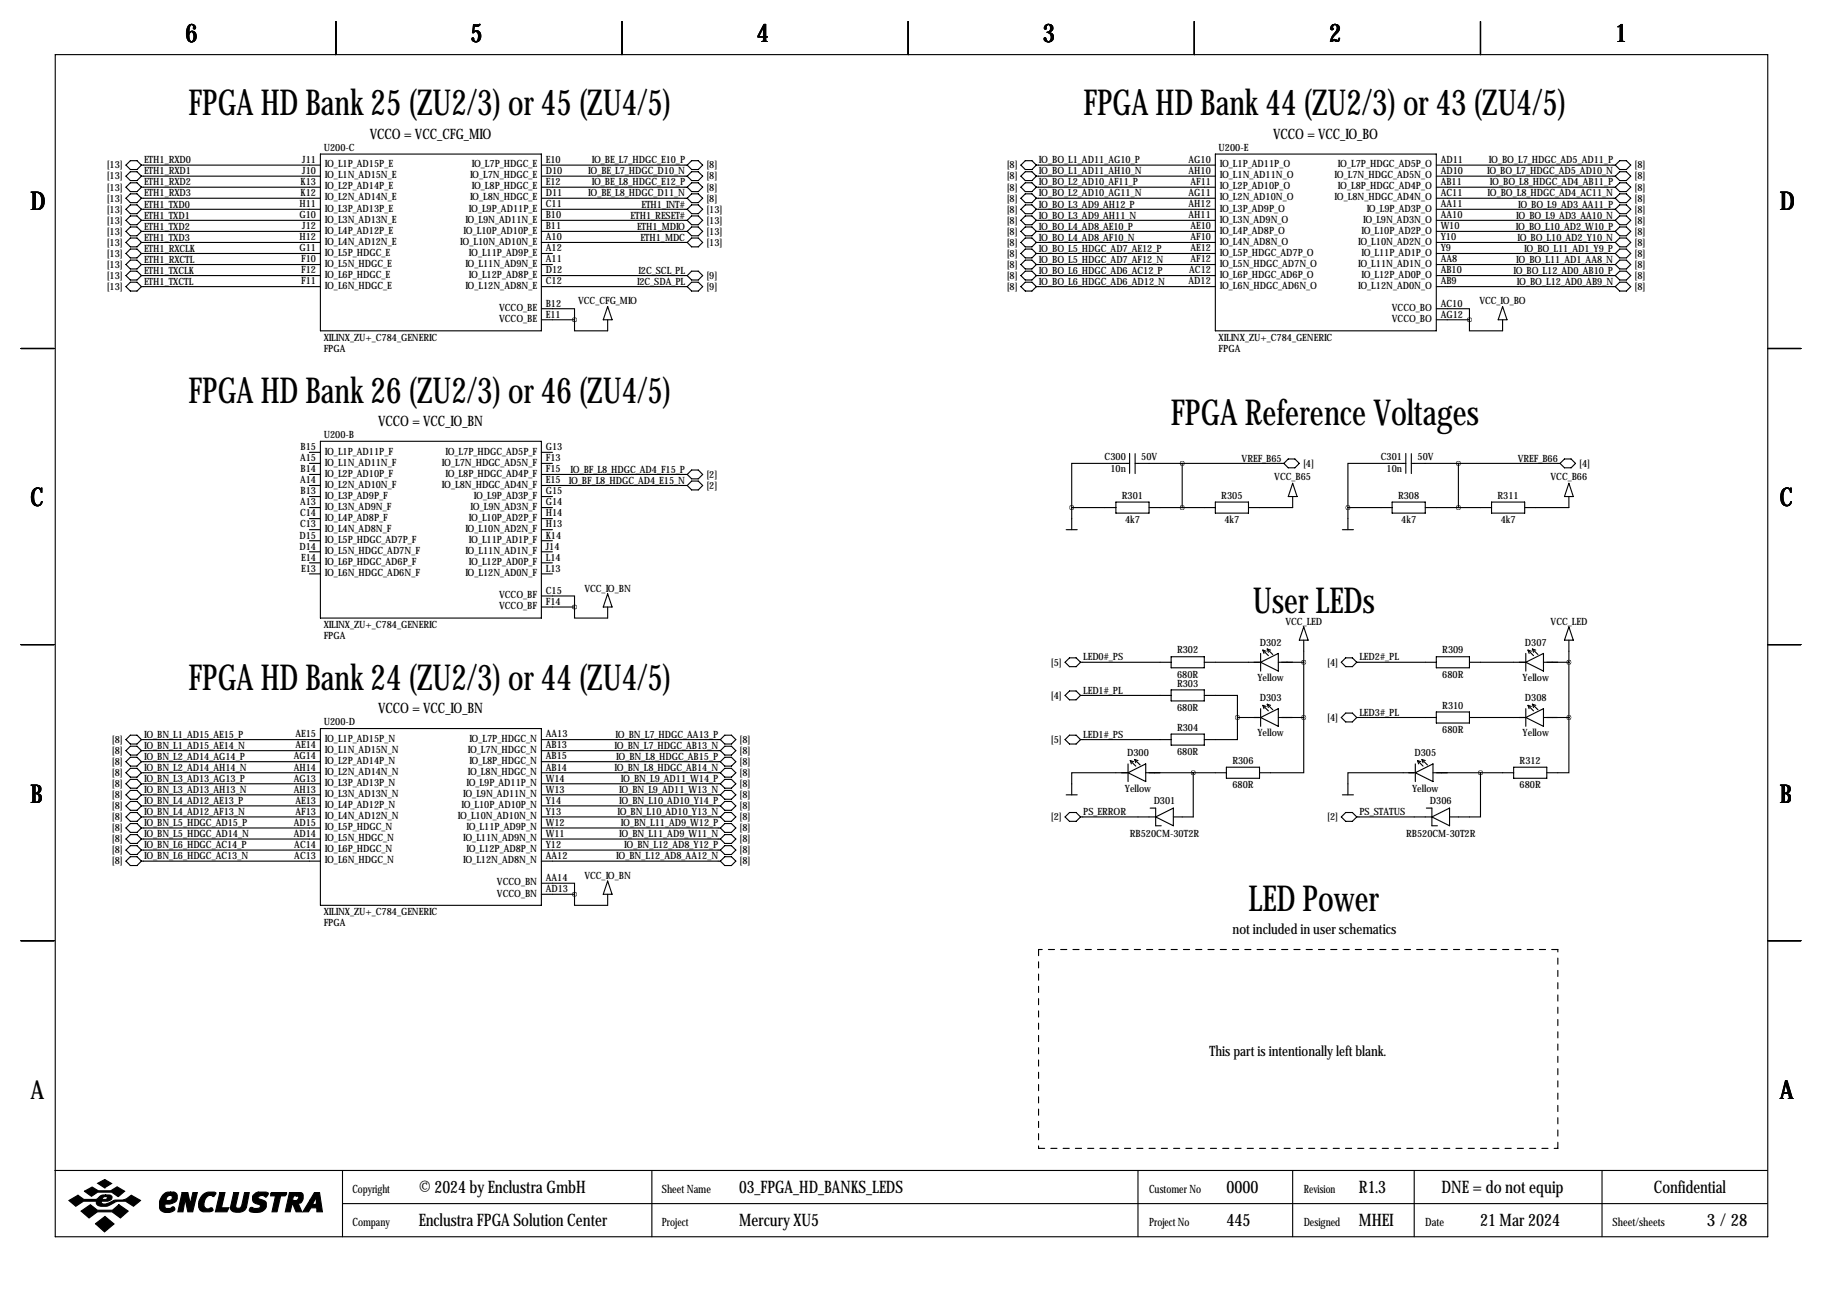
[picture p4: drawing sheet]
<svg xmlns="http://www.w3.org/2000/svg" width="419mm" height="297mm" viewBox="0 0 419 297" stroke-linecap="round" stroke-linejoin="round" font-family="sans-serif">
<defs><g id="words">
<g font-size="8.2">
<text x="43.3" y="26.5">FPGA HD Bank 25 (ZU2/3) or 45 (ZU4/5)</text>
<text x="249.1" y="26.5">FPGA HD Bank 44 (ZU2/3) or 43 (ZU4/5)</text>
<text x="43.3" y="92.6">FPGA HD Bank 26 (ZU2/3) or 46 (ZU4/5)</text>
<text x="269.1" y="97.6">FPGA Reference Voltages</text>
<text x="288" y="140.8">User LEDs</text>
<text x="43.3" y="158.6">FPGA HD Bank 24 (ZU2/3) or 44 (ZU4/5)</text>
<text x="287" y="209.4">LED Power</text>
</g>
<g font-size="5.9">
<text x="42.7" y="9.8">6</text>
<text x="108.2" y="9.8">5</text>
<text x="174" y="9.8">4</text>
<text x="239.8" y="9.8">3</text>
<text x="305.6" y="9.8">2</text>
<text x="371.3" y="9.8">1</text>
<text x="7" y="48.4">D</text>
<text x="409.2" y="48.4">D</text>
<text x="7" y="116.4">C</text>
<text x="409.2" y="116.4">C</text>
<text x="7" y="184.5">B</text>
<text x="409.2" y="184.5">B</text>
<text x="7" y="252.6">A</text>
<text x="409.2" y="252.6">A</text>
</g>
<g font-size="4">
<text x="96.3" y="274.2">© 2024 by Enclustra GmbH</text>
<text x="169.9" y="274.2">03_FPGA_HD_BANKS_LEDS</text>
<text x="281.9" y="274.2">0000</text>
<text x="312.4" y="274.2">R1.3</text>
<text x="331.4" y="274.2">DNE = do not equip</text>
<text x="380.2" y="274.2">Confidential</text>
<text x="96.3" y="281.8">Enclustra FPGA Solution Center</text>
<text x="169.9" y="281.8">Mercury XU5</text>
<text x="281.9" y="281.8">445</text>
<text x="312.4" y="281.8">MHEI</text>
<text x="340.3" y="281.8">21 Mar 2024</text>
<text x="392.4" y="281.8">3 / 28</text>
</g>
<g font-size="3.3">
<text x="85" y="31.9">VCCO = VCC_CFG_MIO</text>
<text x="292.7" y="31.9">VCCO = VCC_IO_BO</text>
<text x="86.9" y="97.9">VCCO = VCC_IO_BN</text>
<text x="86.9" y="163.9">VCCO = VCC_IO_BN</text>
<text x="283.4" y="214.7">not included in user schematics</text>
<text x="278.1" y="242.7">This part is intentionally left blank.</text>
</g>
<g font-size="2.6">
<text x="81" y="274.2">Copyright</text>
<text x="152.1" y="274.2">Sheet Name</text>
<text x="264.2" y="274.2">Customer No</text>
<text x="299.7" y="274.2">Revision</text>
<text x="81" y="281.8">Company</text>
<text x="152.1" y="281.8">Project</text>
<text x="264.2" y="281.8">Project No</text>
<text x="299.7" y="281.8">Designed</text>
<text x="327.7" y="281.8">Date</text>
<text x="370.7" y="281.8">Sheet/sheets</text>
</g>
<g font-size="2.3">
<text x="74.4" y="34.7">U200-C</text>
<text x="280.2" y="34.7">U200-E</text>
<text x="24.5" y="38.7">[13]</text>
<text x="24.5" y="41.3">[13]</text>
<text x="33.1" y="37.6">ETH1_RXD0</text>
<text x="33.1" y="40.1">ETH1_RXD1</text>
<text x="69.5" y="37.5">J11</text>
<text x="69.5" y="40">J10</text>
<text x="74.7" y="38.5">IO_L1P_AD15P_E</text>
<text x="74.7" y="41">IO_L1N_AD15N_E</text>
<text x="108.1" y="41">IO_L7N_HDGC_E</text>
<text x="108.5" y="38.5">IO_L7P_HDGC_E</text>
<text x="125.5" y="37.5">E10</text>
<text x="125.5" y="40">D10</text>
<text x="135.2" y="40.1">IO_BE_L7_HDGC_D10_N</text>
<text x="136" y="37.6">IO_BE_L7_HDGC_E10_P</text>
<text x="162.4" y="38.7">[8]</text>
<text x="162.4" y="41.3">[8]</text>
<text x="231.4" y="38.7">[8]</text>
<text x="231.4" y="41.3">[8]</text>
<text x="238.9" y="37.6">IO_BO_L1_AD11_AG10_P</text>
<text x="238.9" y="40.1">IO_BO_L1_AD11_AH10_N</text>
<text x="273.3" y="37.5">AG10</text>
<text x="273.3" y="40">AH10</text>
<text x="280.4" y="38.5">IO_L1P_AD11P_O</text>
<text x="280.4" y="41">IO_L1N_AD11N_O</text>
<text x="306.8" y="41">IO_L7N_HDGC_AD5N_O</text>
<text x="307.6" y="38.5">IO_L7P_HDGC_AD5P_O</text>
<text x="331.2" y="37.5">AD11</text>
<text x="331.2" y="40">AD10</text>
<text x="341.9" y="40.1">IO_BO_L7_HDGC_AD5_AD10_N</text>
<text x="342.3" y="37.6">IO_BO_L7_HDGC_AD5_AD11_P</text>
<text x="375.8" y="41.3">[8]</text>
<text x="375.8" y="38.7">[8]</text>
<text x="24.5" y="43.8">[13]</text>
<text x="24.5" y="46.3">[13]</text>
<text x="33.1" y="42.6">ETH1_RXD2</text>
<text x="33.1" y="45.2">ETH1_RXD3</text>
<text x="33.1" y="47.7">ETH1_TXD0</text>
<text x="68.8" y="47.6">H11</text>
<text x="69.1" y="42.5">K13</text>
<text x="69.1" y="45.1">K12</text>
<text x="74.7" y="43.6">IO_L2P_AD14P_E</text>
<text x="74.7" y="46.1">IO_L2N_AD14N_E</text>
<text x="108.1" y="46.1">IO_L8N_HDGC_E</text>
<text x="108.5" y="43.6">IO_L8P_HDGC_E</text>
<text x="125.5" y="42.5">E12</text>
<text x="125.5" y="45.1">D11</text>
<text x="125.5" y="47.6">C11</text>
<text x="135.2" y="45.2">IO_BE_L8_HDGC_D11_N</text>
<text x="136" y="42.6">IO_BE_L8_HDGC_E12_P</text>
<text x="147.5" y="47.7">ETH1_INT#</text>
<text x="162.4" y="43.8">[8]</text>
<text x="162.4" y="46.3">[8]</text>
<text x="231.4" y="43.8">[8]</text>
<text x="231.4" y="46.3">[8]</text>
<text x="238.9" y="42.6">IO_BO_L2_AD10_AF11_P</text>
<text x="238.9" y="45.2">IO_BO_L2_AD10_AG11_N</text>
<text x="238.9" y="47.7">IO_BO_L3_AD9_AH12_P</text>
<text x="273.3" y="45.1">AG11</text>
<text x="273.3" y="47.6">AH12</text>
<text x="273.7" y="42.5">AF11</text>
<text x="280.4" y="43.6">IO_L2P_AD10P_O</text>
<text x="280.4" y="46.1">IO_L2N_AD10N_O</text>
<text x="306.8" y="46.1">IO_L8N_HDGC_AD4N_O</text>
<text x="307.6" y="43.6">IO_L8P_HDGC_AD4P_O</text>
<text x="331.2" y="42.5">AB11</text>
<text x="331.2" y="45.1">AC11</text>
<text x="331.2" y="47.6">AA11</text>
<text x="342" y="45.2">IO_BO_L8_HDGC_AD4_AC11_N</text>
<text x="342.5" y="42.6">IO_BO_L8_HDGC_AD4_AB11_P</text>
<text x="349" y="47.7">IO_BO_L9_AD3_AA11_P</text>
<text x="375.8" y="43.8">[8]</text>
<text x="375.8" y="46.3">[8]</text>
<text x="24.5" y="48.9">[13]</text>
<text x="24.5" y="51.4">[13]</text>
<text x="24.5" y="54">[13]</text>
<text x="33.1" y="50.3">ETH1_TXD1</text>
<text x="33.1" y="52.8">ETH1_TXD2</text>
<text x="68.8" y="50.2">G10</text>
<text x="69.5" y="52.7">J12</text>
<text x="74.7" y="48.6">IO_L3P_AD13P_E</text>
<text x="74.7" y="51.2">IO_L3N_AD13N_E</text>
<text x="74.7" y="53.7">IO_L4P_AD12P_E</text>
<text x="106.6" y="53.7">IO_L10P_AD10P_E</text>
<text x="107" y="51.2">IO_L9N_AD11N_E</text>
<text x="107.8" y="48.6">IO_L9P_AD11P_E</text>
<text x="125.5" y="50.2">B10</text>
<text x="125.5" y="52.7">B11</text>
<text x="145" y="50.3">ETH1_RESET#</text>
<text x="146.5" y="52.8">ETH1_MDIO</text>
<text x="162.4" y="48.9">[13]</text>
<text x="162.4" y="51.4">[13]</text>
<text x="162.4" y="54">[13]</text>
<text x="231.4" y="48.9">[8]</text>
<text x="231.4" y="51.4">[8]</text>
<text x="231.4" y="54">[8]</text>
<text x="238.9" y="50.3">IO_BO_L3_AD9_AH11_N</text>
<text x="238.9" y="52.8">IO_BO_L4_AD8_AE10_P</text>
<text x="273.3" y="50.2">AH11</text>
<text x="273.7" y="52.7">AE10</text>
<text x="280.4" y="48.6">IO_L3P_AD9P_O</text>
<text x="280.4" y="51.2">IO_L3N_AD9N_O</text>
<text x="280.4" y="53.7">IO_L4P_AD8P_O</text>
<text x="313" y="53.7">IO_L10P_AD2P_O</text>
<text x="313.4" y="51.2">IO_L9N_AD3N_O</text>
<text x="314.2" y="48.6">IO_L9P_AD3P_O</text>
<text x="331.2" y="50.2">AA10</text>
<text x="331.2" y="52.7">W10</text>
<text x="348.5" y="52.8">IO_BO_L10_AD2_W10_P</text>
<text x="348.6" y="50.3">IO_BO_L9_AD3_AA10_N</text>
<text x="375.8" y="48.9">[8]</text>
<text x="375.8" y="51.4">[8]</text>
<text x="375.8" y="54">[8]</text>
<text x="24.5" y="56.5">[13]</text>
<text x="24.5" y="59">[13]</text>
<text x="33.1" y="55.3">ETH1_TXD3</text>
<text x="33.1" y="57.9">ETH1_RXCLK</text>
<text x="68.8" y="55.2">H12</text>
<text x="68.8" y="57.8">G11</text>
<text x="74.7" y="56.3">IO_L4N_AD12N_E</text>
<text x="74.7" y="58.8">IO_L5P_HDGC_E</text>
<text x="105.8" y="56.3">IO_L10N_AD10N_E</text>
<text x="107.8" y="58.8">IO_L11P_AD9P_E</text>
<text x="125.5" y="55.2">A10</text>
<text x="125.5" y="57.8">A12</text>
<text x="147.2" y="55.3">ETH1_MDC</text>
<text x="162.4" y="56.5">[13]</text>
<text x="231.4" y="56.5">[8]</text>
<text x="231.4" y="59">[8]</text>
<text x="238.9" y="55.3">IO_BO_L4_AD8_AF10_N</text>
<text x="238.9" y="57.9">IO_BO_L5_HDGC_AD7_AE12_P</text>
<text x="273.7" y="55.2">AF10</text>
<text x="273.7" y="57.8">AE12</text>
<text x="280.4" y="56.3">IO_L4N_AD8N_O</text>
<text x="280.4" y="58.8">IO_L5P_HDGC_AD7P_O</text>
<text x="312.2" y="56.3">IO_L10N_AD2N_O</text>
<text x="313" y="58.8">IO_L11P_AD1P_O</text>
<text x="331.2" y="55.2">Y10</text>
<text x="331.2" y="57.8">Y9</text>
<text x="348.8" y="55.3">IO_BO_L10_AD2_Y10_N</text>
<text x="350.4" y="57.9">IO_BO_L11_AD1_Y9_P</text>
<text x="375.8" y="56.5">[8]</text>
<text x="375.8" y="59">[8]</text>
<text x="24.5" y="61.6">[13]</text>
<text x="24.5" y="64.1">[13]</text>
<text x="33.1" y="60.4">ETH1_RXCTL</text>
<text x="33.1" y="63">ETH1_TXCLK</text>
<text x="33.1" y="65.5">ETH1_TXCTL</text>
<text x="69.2" y="60.3">F10</text>
<text x="69.2" y="62.9">F12</text>
<text x="69.2" y="65.4">F11</text>
<text x="74.7" y="61.3">IO_L5N_HDGC_E</text>
<text x="74.7" y="63.9">IO_L6P_HDGC_E</text>
<text x="107" y="61.3">IO_L11N_AD9N_E</text>
<text x="107.8" y="63.9">IO_L12P_AD8P_E</text>
<text x="125.5" y="60.3">A11</text>
<text x="125.5" y="62.9">D12</text>
<text x="125.5" y="65.4">C12</text>
<text x="146.5" y="65.5">I2C_SDA_PL</text>
<text x="146.8" y="63">I2C_SCL_PL</text>
<text x="162.4" y="64.1">[9]</text>
<text x="231.4" y="61.6">[8]</text>
<text x="231.4" y="64.1">[8]</text>
<text x="238.9" y="60.4">IO_BO_L5_HDGC_AD7_AF12_N</text>
<text x="238.9" y="63">IO_BO_L6_HDGC_AD6_AC12_P</text>
<text x="238.9" y="65.5">IO_BO_L6_HDGC_AD6_AD12_N</text>
<text x="273.3" y="65.4">AD12</text>
<text x="273.4" y="62.9">AC12</text>
<text x="273.7" y="60.3">AF12</text>
<text x="280.4" y="61.3">IO_L5N_HDGC_AD7N_O</text>
<text x="280.4" y="63.9">IO_L6P_HDGC_AD6P_O</text>
<text x="312.2" y="61.3">IO_L11N_AD1N_O</text>
<text x="313" y="63.9">IO_L12P_AD0P_O</text>
<text x="331.2" y="60.3">AA8</text>
<text x="331.2" y="62.9">AB10</text>
<text x="331.2" y="65.4">AB9</text>
<text x="347.9" y="63">IO_BO_L12_AD0_AB10_P</text>
<text x="348.6" y="60.4">IO_BO_L11_AD1_AA8_N</text>
<text x="348.7" y="65.5">IO_BO_L12_AD0_AB9_N</text>
<text x="375.8" y="61.6">[8]</text>
<text x="375.8" y="64.1">[8]</text>
<text x="24.5" y="66.7">[13]</text>
<text x="74.7" y="66.4">IO_L6N_HDGC_E</text>
<text x="107" y="66.4">IO_L12N_AD8N_E</text>
<text x="114.8" y="71.5">VCCO_BE</text>
<text x="125.5" y="70.5">B12</text>
<text x="132.9" y="70">VCC_CFG_MIO</text>
<text x="162.4" y="66.7">[9]</text>
<text x="231.4" y="66.7">[8]</text>
<text x="280.4" y="66.4">IO_L6N_HDGC_AD6N_O</text>
<text x="312.2" y="66.4">IO_L12N_AD0N_O</text>
<text x="320" y="71.5">VCCO_BO</text>
<text x="331.2" y="70.5">AC10</text>
<text x="340.1" y="70">VCC_IO_BO</text>
<text x="375.8" y="66.7">[8]</text>
<text x="114.8" y="74">VCCO_BE</text>
<text x="125.5" y="73">E11</text>
<text x="320" y="74">VCCO_BO</text>
<text x="331.2" y="73">AG12</text>
<text x="74.4" y="78.4">XILINX_ZU+_C784_GENERIC</text>
<text x="74.4" y="80.9">FPGA</text>
<text x="280.2" y="78.4">XILINX_ZU+_C784_GENERIC</text>
<text x="280.2" y="80.9">FPGA</text>
<text x="74.4" y="100.7">U200-B</text>
<text x="69" y="106">A15</text>
<text x="69.1" y="103.5">B15</text>
<text x="74.7" y="104.5">IO_L1P_AD11P_F</text>
<text x="74.7" y="107.1">IO_L1N_AD11N_F</text>
<text x="101.6" y="107.1">IO_L7N_HDGC_AD5N_F</text>
<text x="102.4" y="104.5">IO_L7P_HDGC_AD5P_F</text>
<text x="125.5" y="103.5">G13</text>
<text x="125.5" y="106">F13</text>
<text x="253.9" y="105.8">C300</text>
<text x="262.4" y="105.8">50V</text>
<text x="285.4" y="106.1">VREF_B65</text>
<text x="299.6" y="107.3">[4]</text>
<text x="317.4" y="105.8">C301</text>
<text x="325.9" y="105.8">50V</text>
<text x="348.9" y="106.1">VREF_B66</text>
<text x="363.1" y="107.3">[4]</text>
<text x="69" y="111.1">A14</text>
<text x="69.1" y="108.6">B14</text>
<text x="69.1" y="113.7">B13</text>
<text x="74.7" y="109.6">IO_L2P_AD10P_F</text>
<text x="74.7" y="112.1">IO_L2N_AD10N_F</text>
<text x="101.6" y="112.1">IO_L8N_HDGC_AD4N_F</text>
<text x="102.4" y="109.6">IO_L8P_HDGC_AD4P_F</text>
<text x="125.5" y="108.6">F15</text>
<text x="125.5" y="111.1">E15</text>
<text x="125.5" y="113.7">G15</text>
<text x="130.8" y="111.2">IO_BF_L8_HDGC_AD4_E15_N</text>
<text x="131.2" y="108.7">IO_BF_L8_HDGC_AD4_F15_P</text>
<text x="162.4" y="109.8">[2]</text>
<text x="162.4" y="112.4">[2]</text>
<text x="255.3" y="108.6">10n</text>
<text x="293" y="110.3">VCC_B65</text>
<text x="318.8" y="108.6">10n</text>
<text x="356.5" y="110.3">VCC_B66</text>
<text x="69" y="116.2">A13</text>
<text x="69" y="118.7">C14</text>
<text x="74.7" y="114.7">IO_L3P_AD9P_F</text>
<text x="74.7" y="117.2">IO_L3N_AD9N_F</text>
<text x="74.7" y="119.8">IO_L4P_AD8P_F</text>
<text x="107.8" y="119.8">IO_L10P_AD2P_F</text>
<text x="108.2" y="117.2">IO_L9N_AD3N_F</text>
<text x="109" y="114.7">IO_L9P_AD3P_F</text>
<text x="125.5" y="116.2">G14</text>
<text x="125.5" y="118.7">H14</text>
<text x="257.9" y="114.7">R301</text>
<text x="280.8" y="114.7">R305</text>
<text x="321.4" y="114.7">R308</text>
<text x="344.3" y="114.7">R311</text>
<text x="68.8" y="123.8">D15</text>
<text x="69" y="121.3">C13</text>
<text x="74.7" y="122.3">IO_L4N_AD8N_F</text>
<text x="74.7" y="124.8">IO_L5P_HDGC_AD7P_F</text>
<text x="107" y="122.3">IO_L10N_AD2N_F</text>
<text x="107.8" y="124.8">IO_L11P_AD1P_F</text>
<text x="125.5" y="121.3">H13</text>
<text x="125.5" y="123.8">K14</text>
<text x="258.6" y="120.3">4k7</text>
<text x="281.5" y="120.3">4k7</text>
<text x="322.1" y="120.3">4k7</text>
<text x="345" y="120.3">4k7</text>
<text x="68.8" y="126.4">D14</text>
<text x="69.2" y="128.9">E14</text>
<text x="69.2" y="131.4">E13</text>
<text x="74.7" y="127.4">IO_L5N_HDGC_AD7N_F</text>
<text x="74.7" y="129.9">IO_L6P_HDGC_AD6P_F</text>
<text x="107" y="127.4">IO_L11N_AD1N_F</text>
<text x="107.8" y="129.9">IO_L12P_AD0P_F</text>
<text x="125.5" y="126.4">J14</text>
<text x="125.5" y="128.9">L14</text>
<text x="125.5" y="131.4">L13</text>
<text x="74.7" y="132.5">IO_L6N_HDGC_AD6N_F</text>
<text x="107" y="132.5">IO_L12N_AD0N_F</text>
<text x="114.8" y="137.5">VCCO_BF</text>
<text x="125.5" y="136.5">C15</text>
<text x="134.4" y="136">VCC_IO_BN</text>
<text x="114.8" y="140.1">VCCO_BF</text>
<text x="125.5" y="139.1">F14</text>
<text x="295.5" y="143.6">VCC_LED</text>
<text x="356.5" y="143.6">VCC_LED</text>
<text x="74.4" y="144.4">XILINX_ZU+_C784_GENERIC</text>
<text x="74.4" y="146.9">FPGA</text>
<text x="289.6" y="148.4">D302</text>
<text x="350.6" y="148.4">D307</text>
<text x="241.6" y="153">[5]</text>
<text x="249" y="151.9">LED0#_PS</text>
<text x="270.6" y="150.2">R302</text>
<text x="270.6" y="155.8">680R</text>
<text x="305.1" y="153">[4]</text>
<text x="312.5" y="151.9">LED2#_PL</text>
<text x="331.6" y="150.2">R309</text>
<text x="331.6" y="155.8">680R</text>
<text x="241.6" y="160.6">[4]</text>
<text x="249" y="159.5">LED1#_PL</text>
<text x="270.6" y="157.8">R303</text>
<text x="289.1" y="156.6">Yellow</text>
<text x="289.6" y="161.1">D303</text>
<text x="350" y="156.6">Yellow</text>
<text x="350.6" y="161.1">D308</text>
<text x="74.4" y="166.7">U200-D</text>
<text x="270.6" y="163.4">680R</text>
<text x="305.1" y="165.7">[4]</text>
<text x="312.5" y="164.6">LED3#_PL</text>
<text x="331.6" y="162.9">R310</text>
<text x="25.7" y="170.8">[8]</text>
<text x="25.7" y="173.3">[8]</text>
<text x="33.1" y="169.6">IO_BN_L1_AD15_AE15_P</text>
<text x="33.1" y="172.2">IO_BN_L1_AD15_AE14_N</text>
<text x="67.9" y="169.5">AE15</text>
<text x="67.9" y="172.1">AE14</text>
<text x="74.7" y="170.6">IO_L1P_AD15P_N</text>
<text x="74.7" y="173.1">IO_L1N_AD15N_N</text>
<text x="107.5" y="173.1">IO_L7N_HDGC_N</text>
<text x="107.9" y="170.6">IO_L7P_HDGC_N</text>
<text x="125.5" y="169.5">AA13</text>
<text x="125.5" y="172.1">AB13</text>
<text x="141.3" y="172.2">IO_BN_L7_HDGC_AB13_N</text>
<text x="141.5" y="169.6">IO_BN_L7_HDGC_AA13_P</text>
<text x="170" y="170.8">[8]</text>
<text x="170" y="173.3">[8]</text>
<text x="241.6" y="170.8">[5]</text>
<text x="249" y="169.6">LED1#_PS</text>
<text x="259.1" y="173.8">D300</text>
<text x="270.6" y="168">R304</text>
<text x="270.6" y="173.6">680R</text>
<text x="289.1" y="169.3">Yellow</text>
<text x="325.2" y="173.8">D305</text>
<text x="331.6" y="168.5">680R</text>
<text x="350" y="169.3">Yellow</text>
<text x="25.7" y="175.9">[8]</text>
<text x="25.7" y="178.4">[8]</text>
<text x="33.1" y="174.7">IO_BN_L2_AD14_AG14_P</text>
<text x="33.1" y="177.3">IO_BN_L2_AD14_AH14_N</text>
<text x="33.1" y="179.8">IO_BN_L3_AD13_AG13_P</text>
<text x="67.5" y="174.6">AG14</text>
<text x="67.5" y="177.2">AH14</text>
<text x="67.5" y="179.7">AG13</text>
<text x="74.7" y="175.6">IO_L2P_AD14P_N</text>
<text x="74.7" y="178.2">IO_L2N_AD14N_N</text>
<text x="107.5" y="178.2">IO_L8N_HDGC_N</text>
<text x="107.9" y="175.6">IO_L8P_HDGC_N</text>
<text x="125.5" y="174.6">AB15</text>
<text x="125.5" y="177.2">AB14</text>
<text x="125.5" y="179.7">W14</text>
<text x="141.3" y="177.3">IO_BN_L8_HDGC_AB14_N</text>
<text x="141.7" y="174.7">IO_BN_L8_HDGC_AB15_P</text>
<text x="142.7" y="179.8">IO_BN_L9_AD11_W14_P</text>
<text x="170" y="175.9">[8]</text>
<text x="170" y="178.4">[8]</text>
<text x="283.3" y="175.6">R306</text>
<text x="349.4" y="175.6">R312</text>
<text x="25.7" y="181">[8]</text>
<text x="25.7" y="183.5">[8]</text>
<text x="33.1" y="182.3">IO_BN_L3_AD13_AH13_N</text>
<text x="33.1" y="184.9">IO_BN_L4_AD12_AE13_P</text>
<text x="67.5" y="182.2">AH13</text>
<text x="67.9" y="184.8">AE13</text>
<text x="74.7" y="180.7">IO_L3P_AD13P_N</text>
<text x="74.7" y="183.3">IO_L3N_AD13N_N</text>
<text x="74.7" y="185.8">IO_L4P_AD12P_N</text>
<text x="106.1" y="185.8">IO_L10P_AD10P_N</text>
<text x="106.5" y="183.3">IO_L9N_AD11N_N</text>
<text x="107.2" y="180.7">IO_L9P_AD11P_N</text>
<text x="125.5" y="182.2">W13</text>
<text x="125.5" y="184.8">Y14</text>
<text x="142.3" y="182.3">IO_BN_L9_AD11_W13_N</text>
<text x="142.3" y="184.9">IO_BN_L10_AD10_Y14_P</text>
<text x="170" y="181">[8]</text>
<text x="170" y="183.5">[8]</text>
<text x="258.6" y="182">Yellow</text>
<text x="265.2" y="184.8">D301</text>
<text x="283.3" y="181.2">680R</text>
<text x="324.6" y="182">Yellow</text>
<text x="328.7" y="184.8">D306</text>
<text x="349.4" y="181.2">680R</text>
<text x="25.7" y="186">[8]</text>
<text x="25.7" y="188.6">[8]</text>
<text x="25.7" y="191.1">[8]</text>
<text x="33.1" y="187.4">IO_BN_L4_AD12_AF13_N</text>
<text x="33.1" y="190">IO_BN_L5_HDGC_AD15_P</text>
<text x="67.5" y="189.9">AD15</text>
<text x="67.9" y="187.3">AF13</text>
<text x="74.7" y="188.3">IO_L4N_AD12N_N</text>
<text x="74.7" y="190.9">IO_L5P_HDGC_N</text>
<text x="105.3" y="188.3">IO_L10N_AD10N_N</text>
<text x="107.2" y="190.9">IO_L11P_AD9P_N</text>
<text x="125.5" y="187.3">Y13</text>
<text x="125.5" y="189.9">W12</text>
<text x="141.9" y="187.4">IO_BN_L10_AD10_Y13_N</text>
<text x="142.7" y="190">IO_BN_L11_AD9_W12_P</text>
<text x="170" y="186">[8]</text>
<text x="170" y="188.6">[8]</text>
<text x="170" y="191.1">[8]</text>
<text x="241.6" y="188.6">[2]</text>
<text x="249" y="187.4">PS_ERROR</text>
<text x="305.1" y="188.6">[2]</text>
<text x="312.5" y="187.4">PS_STATUS</text>
<text x="25.7" y="193.7">[8]</text>
<text x="25.7" y="196.2">[8]</text>
<text x="33.1" y="192.5">IO_BN_L5_HDGC_AD14_N</text>
<text x="33.1" y="195">IO_BN_L6_HDGC_AC14_P</text>
<text x="33.1" y="197.6">IO_BN_L6_HDGC_AC13_N</text>
<text x="67.5" y="192.4">AD14</text>
<text x="67.7" y="194.9">AC14</text>
<text x="67.7" y="197.5">AC13</text>
<text x="74.7" y="193.4">IO_L5N_HDGC_N</text>
<text x="74.7" y="196">IO_L6P_HDGC_N</text>
<text x="106.5" y="193.4">IO_L11N_AD9N_N</text>
<text x="107.2" y="196">IO_L12P_AD8P_N</text>
<text x="125.5" y="192.4">W11</text>
<text x="125.5" y="194.9">Y12</text>
<text x="125.5" y="197.5">AA12</text>
<text x="141.7" y="197.6">IO_BN_L12_AD8_AA12_N</text>
<text x="142.3" y="192.5">IO_BN_L11_AD9_W11_N</text>
<text x="143.5" y="195">IO_BN_L12_AD8_Y12_P</text>
<text x="170" y="193.7">[8]</text>
<text x="170" y="196.2">[8]</text>
<text x="259.8" y="192.4">RB520CM-30T2R</text>
<text x="323.3" y="192.4">RB520CM-30T2R</text>
<text x="25.7" y="198.7">[8]</text>
<text x="74.7" y="198.5">IO_L6N_HDGC_N</text>
<text x="106.5" y="198.5">IO_L12N_AD8N_N</text>
<text x="114.2" y="203.6">VCCO_BN</text>
<text x="125.5" y="202.6">AA14</text>
<text x="134.4" y="202">VCC_IO_BN</text>
<text x="170" y="198.7">[8]</text>
<text x="114.2" y="206.1">VCCO_BN</text>
<text x="125.5" y="205.1">AD13</text>
<text x="74.4" y="210.4">XILINX_ZU+_C784_GENERIC</text>
<text x="74.4" y="213">FPGA</text>
</g>
</g></defs>
<g fill="none" stroke="#000" stroke-width=".25">
<path d="M12.7 12.6h393.7v271.7h-393.7zM77.2 4.9v7.7M143 4.9v7.7M208.8 4.9v7.7M274.6 4.9v7.7M340.4 4.9v7.7M30 36.9h1.5l1 1.1-1 1h-1.5l-1-1zM30 39.5h1.5l1 1-1 1h-1.5l-1-1zM32.5 38h41.2M73.7 35.4h50.8v40.7h-50.8zM124.5 38h33.5M158 38l1-1.1h1.5l1 1.1-1 1h-1.5z"/>
<path d="M235.7 36.9h1.5l1.1 1.1-1.1 1h-1.5l-1-1zM235.7 39.5h1.5l1.1 1-1.1 1h-1.5l-1-1zM238.3 38h41.1M279.4 35.4h50.8v40.7h-50.8zM330.2 38h41.1M371.3 38l1.1-1.1h1.5l1 1.1-1 1h-1.5zM30 42h1.5l1 1-1 1.1h-1.5l-1-1.1zM30 44.6h1.5l1 1-1 1h-1.5l-1-1zM30 47.1h1.5l1 1-1 1h-1.5l-1-1zM30 49.6h1.5l1 1.1-1 1h-1.5l-1-1zM30 52.2h1.5l1 1-1 1h-1.5l-1-1zM30 54.7h1.5l1 1-1 1.1h-1.5l-1-1.1z"/>
<path d="M30 57.3h1.5l1 1-1 1h-1.5l-1-1zM30 59.8h1.5l1 1-1 1h-1.5l-1-1zM32.5 40.5h41.2M32.5 43h41.2M32.5 45.6h41.2M32.5 48.1h41.2M32.5 50.7h41.2M32.5 53.2h41.2M32.5 55.7h41.2M32.5 58.3h41.2M124.5 40.5h33.5M124.5 43h33.5"/>
<path d="M124.5 45.6h33.5M124.5 48.1h33.5M124.5 50.7h33.5M124.5 53.2h33.5M124.5 55.7h33.5M124.5 58.3h2.5M158 40.5l1-1h1.5l1 1-1 1h-1.5zM158 43l1-1h1.5l1 1-1 1.1h-1.5zM158 45.6l1-1h1.5l1 1-1 1h-1.5zM158 48.1l1-1h1.5l1 1-1 1h-1.5zM158 50.7l1-1.1h1.5l1 1.1-1 1h-1.5zM158 53.2l1-1h1.5l1 1-1 1h-1.5z"/>
<path d="M158 55.7l1-1h1.5l1 1-1 1.1h-1.5zM235.7 42h1.5l1.1 1-1.1 1.1h-1.5l-1-1.1zM235.7 44.6h1.5l1.1 1-1.1 1h-1.5l-1-1zM235.7 47.1h1.5l1.1 1-1.1 1h-1.5l-1-1zM235.7 49.6h1.5l1.1 1.1-1.1 1h-1.5l-1-1zM235.7 52.2h1.5l1.1 1-1.1 1h-1.5l-1-1zM235.7 54.7h1.5l1.1 1-1.1 1.1h-1.5l-1-1.1zM235.7 57.3h1.5l1.1 1-1.1 1h-1.5l-1-1zM235.7 59.8h1.5l1.1 1-1.1 1h-1.5l-1-1zM238.3 40.5h41.1M238.3 43h41.1M238.3 45.6h41.1"/>
<path d="M238.3 48.1h41.1M238.3 50.7h41.1M238.3 53.2h41.1M238.3 55.7h41.1M238.3 58.3h41.1M330.2 40.5h41.1M330.2 43h41.1M330.2 45.6h41.1M330.2 48.1h41.1M330.2 50.7h41.1M330.2 53.2h41.1M330.2 55.7h41.1"/>
<path d="M330.2 58.3h41.1M371.3 40.5l1.1-1h1.5l1 1-1 1h-1.5zM371.3 43l1.1-1h1.5l1 1-1 1.1h-1.5zM371.3 45.6l1.1-1h1.5l1 1-1 1h-1.5zM371.3 48.1l1.1-1h1.5l1 1-1 1h-1.5zM371.3 50.7l1.1-1.1h1.5l1 1.1-1 1h-1.5zM371.3 53.2l1.1-1h1.5l1 1-1 1h-1.5zM371.3 55.7l1.1-1h1.5l1 1-1 1.1h-1.5zM371.3 58.3l1.1-1h1.5l1 1-1 1h-1.5zM30 62.3h1.5l1 1.1-1 1h-1.5l-1-1zM30 64.9h1.5l1 1-1 1h-1.5l-1-1zM32.5 60.8h41.2"/>
<path d="M32.5 63.4h41.2M32.5 65.9h41.2M124.5 71h7.6v2.5M124.5 60.8h2.5M124.5 63.4h33.5M124.5 65.9h33.5M124.5 73.5h7.6M132.1 73.5v2.6h7.6v-2.6M139.7 70.5l1 3h-2zM158 63.4l1-1.1h1.5l1 1.1-1 1h-1.5zM158 65.9l1-1h1.5l1 1-1 1h-1.5zM235.7 62.3h1.5l1.1 1.1-1.1 1h-1.5l-1-1z"/>
<path d="M235.7 64.9h1.5l1.1 1-1.1 1h-1.5l-1-1zM238.3 60.8h41.1M238.3 63.4h41.1M238.3 65.9h41.1M330.2 71h7.6v2.5M330.2 60.8h41.1M330.2 63.4h41.1M330.2 65.9h41.1M330.2 73.5h7.6M337.8 73.5v2.6h7.6v-2.6M345.4 70.5l1.1 3h-2.1zM371.3 60.8l1.1-1h1.5l1 1-1 1h-1.5z"/>
<path d="M372.4 62.3h1.5l1 1.1-1 1h-1.5l-1.1-1zM372.4 64.9h1.5l1 1-1 1h-1.5l-1.1-1zM4.8 80.1h7.6M406.4 80.1h7.6M71.1 106.5h2.6M71.1 116.7h2.6M71.1 104h2.6M71.1 109.1h2.6M71.1 111.6h2.6M71.1 114.2h2.6M71.1 119.2h2.6M73.7 101.5h50.8v40.6h-50.8z"/>
<path d="M124.5 106.5h2.5M124.5 116.7h2.5M124.5 104h2.5M124.5 109.1h33.5M124.5 111.6h33.5M124.5 114.2h2.5M124.5 119.2h2.5M159 108.1h1.5l1 1-1 1h-1.5l-1-1zM159 110.6h1.5l1 1-1 1h-1.5l-1-1zM246.4 116.7h10.1M246.4 116.7v5.1M256.5 115.4h7.7v2.6h-7.7z"/>
<path d="M259.7 106.5h-13.3v10.2M259.7 104.3v4.5M261 106.5h34.1M261 104.3v4.6M264.2 116.7h15.2M271.8 106.5v10.2M279.4 115.4h7.6v2.6h-7.6zM295.1 106.5l1.1-1h1.5l1 1-1 1.1h-1.5zM297.2 114.2v2.5h-10.2M297.2 111.1l1 3.1h-2zM309.9 116.7h10.1M309.9 116.7v5.1"/>
<path d="M320 115.4h7.7v2.6h-7.7zM323.2 106.5h-13.3v10.2M323.2 104.3v4.5M324.5 106.5h34.1M324.5 104.3v4.6M327.7 116.7h15.2M335.3 106.5v10.2M342.9 115.4h7.6v2.6h-7.6zM359.7 105.5h1.5l1 1-1 1.1h-1.5l-1.1-1.1zM360.7 114.2v2.5h-10.2M360.7 111.1l1 3.1h-2zM71.1 121.8h2.6"/>
<path d="M71.1 124.3h2.6M71.1 126.9h2.6M71.1 129.4h2.6M71.1 131.9h2.6M124.5 137h7.6v2.6M124.5 121.8h2.5M124.5 124.3h2.5M124.5 126.9h2.5M124.5 129.4h2.5M124.5 131.9h2.5M124.5 139.6h7.6M132.1 139.6v2.5h7.6v-2.5"/>
<path d="M139.7 136.5l1 3.1h-2zM245.1 121.8h2.5M308.6 121.8h2.5M4.8 148.2h7.6M244.9 152.3l1-1.1h1.5l1 1.1-1 1h-1.5zM244.9 159.9l1-1h1.5l1 1-1 1h-1.5zM248.4 152.3h20.8M248.4 159.9h20.8M269.2 151h7.7v2.5h-7.7zM269.2 158.6h7.7v2.5h-7.7zM276.9 159.9h7.6v5.1M276.9 152.3h12.9"/>
<path d="M289.8 152.3l4.1-2.1v4.1zM289.8 150.2v4.1M290.3 149.5l.3 .7M290.3 149.5l1.3 1.2M290.3 149.5l.8 .2M291.3 149.2l1.3 1.3M291.3 149.2l.8 .3M291.3 149.2l.3 .8M293.9 152.3h5.8M299.7 144.1l1 3.1h-2zM299.7 147.2v17.8M308.4 152.3l1-1.1h1.5l1 1.1-1 1h-1.5z"/>
<path d="M311.9 152.3h18.3M330.2 151h7.6v2.5h-7.6zM337.8 152.3h13M350.8 152.3l4-2.1v4.1zM350.8 150.2v4.1M351.3 149.5l.2 .7M351.3 149.5l1.3 1.2M351.3 149.5l.7 .2M352.3 149.2l1.3 1.3M352.3 149.2l.8 .3M352.3 149.2l.3 .8M354.8 152.3h5.9"/>
<path d="M360.7 147.2v17.8M360.7 144.1l1 3.1h-2zM406.4 148.2h7.6M30 169h1.5l1 1-1 1.1h-1.5l-1-1.1zM30 171.6h1.5l1 1-1 1h-1.5l-1-1zM30 174.1h1.5l1 1-1 1h-1.5l-1-1zM30 176.6h1.5l1 1.1-1 1h-1.5l-1-1zM32.5 170h41.2M32.5 177.7h41.2M32.5 172.6h41.2M32.5 175.1h41.2M73.7 167.5h50.8v40.6h-50.8z"/>
<path d="M124.5 170h41.1M124.5 177.7h41.1M124.5 172.6h41.1M124.5 175.1h41.1M165.6 170l1-1h1.5l1.1 1-1.1 1.1h-1.5zM165.6 172.6l1-1h1.5l1.1 1-1.1 1h-1.5zM165.6 175.1l1-1h1.5l1.1 1-1.1 1h-1.5zM165.6 177.7l1-1.1h1.5l1.1 1.1-1.1 1h-1.5zM244.9 170l1-1h1.5l1 1-1 1.1h-1.5zM248.4 170h20.8M259.3 177.7h-12.9v5M259.3 177.7l4.1-2.1v4.1z"/>
<path d="M259.3 175.6v4.1M259.8 174.9l.3 .7M259.8 174.9l1.3 1.2M259.8 174.9l.8 .2M260.9 174.6l1.2 1.3M260.9 174.6l.7 .3M260.9 174.6l.2 .8M263.4 177.7h18.5M269.2 168.8h7.7v2.5h-7.7zM274.3 177.7v10.1h-4.6M281.9 176.4h7.7v2.5h-7.7zM284.5 165v5h-7.6"/>
<path d="M284.5 165h5.3M289.8 165l4.1-2.1v4.1zM289.8 162.9v4.1M290.3 162.2l.3 .7M290.3 162.2l1.3 1.2M290.3 162.2l.8 .2M291.3 161.9l1.3 1.3M291.3 161.9l.8 .3M291.3 161.9l.3 .8M293.9 165h5.8M299.7 165v12.7h-10.1M308.4 165l1-1.1h1.5l1 1.1-1 1h-1.5z"/>
<path d="M311.9 165h18.3M325.4 177.7h-15.5v5M325.4 177.7l4-2.1v4.1zM325.4 175.6v4.1M325.9 174.9l.2 .7M325.9 174.9l1.3 1.2M325.9 174.9l.7 .2M326.9 174.6l1.3 1.3M326.9 174.6l.8 .3M326.9 174.6l.3 .8M329.4 177.7h18.6M330.2 163.7h7.6v2.5h-7.6z"/>
<path d="M337.8 165h13M340.4 177.7v10.1h-7.2M348 176.4h7.6v2.5h-7.6zM350.8 165l4-2.1v4.1zM350.8 162.9v4.1M351.3 162.2l.2 .7M351.3 162.2l1.3 1.2M351.3 162.2l.7 .2M352.3 161.9l1.3 1.3M352.3 161.9l.8 .3M352.3 161.9l.3 .8M354.8 165h5.9"/>
<path d="M360.7 165v12.7h-5.1M29 180.2l1-1h1.5l1 1-1 1h-1.5zM29 192.9l1-1h1.5l1 1-1 1h-1.5zM30 186.8h1.5l1 1-1 1h-1.5l-1-1zM30 181.7h1.5l1 1-1 1.1h-1.5l-1-1.1zM30 184.3h1.5l1 1-1 1h-1.5l-1-1zM30 189.3h1.5l1 1.1-1 1h-1.5l-1-1zM30 194.4h1.5l1 1-1 1.1h-1.5l-1-1.1zM30 197h1.5l1 1-1 1h-1.5l-1-1zM32.5 187.8h41.2M32.5 180.2h41.2M32.5 182.7h41.2"/>
<path d="M32.5 185.3h41.2M32.5 190.4h41.2M32.5 192.9h41.2M32.5 195.4h41.2M32.5 198h41.2M124.5 187.8h41.1M124.5 180.2h41.1M124.5 182.7h41.1M124.5 185.3h41.1M124.5 190.4h41.1M124.5 192.9h41.1M124.5 195.4h41.1"/>
<path d="M124.5 198h41.1M165.6 187.8l1-1h1.5l1.1 1-1.1 1h-1.5zM165.6 180.2l1-1h1.5l1.1 1-1.1 1h-1.5zM165.6 185.3l1-1h1.5l1.1 1-1.1 1h-1.5zM165.6 190.4l1-1.1h1.5l1.1 1.1-1.1 1h-1.5zM165.6 192.9l1-1h1.5l1.1 1-1.1 1h-1.5zM165.6 195.4l1-1h1.5l1.1 1-1.1 1.1h-1.5zM165.6 198l1-1h1.5l1.1 1-1.1 1h-1.5zM166.6 181.7h1.5l1.1 1-1.1 1.1h-1.5l-1-1.1zM244.9 187.8l1-1h1.5l1 1-1 1h-1.5zM245.1 182.7h2.5M248.4 187.8h17.3"/>
<path d="M264.4 185.8h1.3v4.1h1.3M265.7 187.8l4-2v4.1zM308.4 187.8l1-1h1.5l1 1-1 1h-1.5zM308.6 182.7h2.5M311.9 187.8h17.3M327.9 185.8h1.3v4.1h1.3M329.2 187.8l4-2v4.1zM4.8 216.3h7.6M124.5 203.1h7.6v2.5M124.5 205.6h7.6M132.1 205.6v2.5h7.6v-2.5M139.7 202.6l1 3h-2z"/>
<path d="M406.4 216.3h7.6M12.6 269.1h393.7M78.7 269.1v15.2M78.7 276.7h327.6M149.9 269.1v15.2M261.6 269.1v15.2M297.2 269.1v15.2M325.1 269.1v15.2M368.3 269.1v15.2"/>
</g>
<g fill="#000" stroke="#000" stroke-width=".25">
<path d="M15.8 276l2.1-1.2 1.4 1h2.8l.3-.2a1.77 1.77 0 0 1 1.9-.9v.4l-.6 .2-.2 .5h.9l.3-.6-.4-.1v-.4h.9a.59 .59 0 0 1 .6 .7l-.2 .4-.8 .4h-1.4l-.1 .1 .1 .4a3.2 3.2 0 0 0 2.7-.7l.3-.1a4 4 0 0 0 3.8-1.1l2.1 1.2-1.6 1.3a4 4 0 0 0-5.5-.2 2.66 2.66 0 0 1-2.9-.2l-.1-.7h-3l-1.8 1.1zM19.4 273.9l1.8-1 1.4 .9h2.9l1.4-.9 1.8 1-1.5 1.2-1.5-1h-3.2l-1.5 .9zM22.5 272l1.6-.8 1.6 .9-1.6 1zM18.6 278.4l2.2-1.4 1.6 1.2h3.5l1.4-1.2 2.2 1.4-1.8 1.6-1.9-1.4h-3.4l-1.9 1.4zM37.4 274.7a1.75 1.75 0 0 1 1.8-.6v.7a.82 .82 0 0 0-.8 1.2h.6a.6 .6 0 0 0 .6-.5 .6 .6 0 0 0-.4-.7v-.7h.8l.5 .3a1.61 1.61 0 0 1 0 1.7 1.61 1.61 0 0 1-1.5 .7h-1v.9l.2 .1h.9l.7-.4 .4 .4a1.06 1.06 0 0 1-1.3 1 1.82 1.82 0 0 1-2.2-1.1 3.5 3.5 0 0 1 .7-3zM41.9 274.2h1.3l.5 2.6 .6-2.6h1.1l-1.1 4.4h-1.1l-.6-2.9-.5 2.9h-1.2zM46.7 274.6a2.78 2.78 0 0 1 2.9-.4l-.4 .9a1.32 1.32 0 0 0-2.1 .8l-.2 .8a.98 .98 0 0 0 1.1 1.2 .55 .55 0 0 1 .6-.2 .55 .55 0 0 1 .4 .6l-.7 .3-1.8-.1a1.79 1.79 0 0 1-.8-2.3zM50.5 274.2h1.2l-.8 3.5h1.7l-.4 .9h-2.7zM53.7 274.2h1.2l-.7 3.1a.73 .73 0 0 0 .7 .5 .73 .73 0 0 0 .7-.6l.6-3h1.1l-.7 3.4a2.28 2.28 0 0 1-3.6 .4v-.4zM58.3 274.7l.8-.6h2.1l.5 .2v.2l-.6 .7a.96 .96 0 0 0-1-.4 .96 .96 0 0 0-.8 .6l1.7 .8a1.71 1.71 0 0 1-.1 1.8 1.71 1.71 0 0 1-1.7 .8l-1.4-.2a.51 .51 0 0 1-.4-.7 .51 .51 0 0 1 .8-.2l1 .1a.52 .52 0 0 0 .6-.2 .52 .52 0 0 0-.2-.7 1.39 1.39 0 0 1-1.4-.6 1.39 1.39 0 0 1 .1-1.6zM62.2 274.4l.2-.2h3.5l-.1 .4-.3 .3h-1l-.8 3.7h-1.2l.8-3.7h-1.1zM66.5 274.2h1.7v.7h-.7l-.2 1.1h.9l.3-.3a.44 .44 0 0 0 .1-.5 .44 .44 0 0 0-.4-.3v-.7h1l.3 .2 .2 .3v.9a1.03 1.03 0 0 1-1.2 1l.9 2h-1.3l-.8-1.8h-.1l-.5 1.8h-1.1z"/>
<path d="M72.3 274.2h1.2l.6 4.4h-1.3v-.9h-1.3l-.6 .9h-1.3l1.7-2.7h1l-.4 .8 .2 .2h.4l.2-.2v-1.5l-.4 .7h-1zM21.9 281.3l2.2-1.6 2.1 1.7-2.2 1.8z"/>
</g>
<path d="M238.8 218.3v45.7M358.1 218.3h-119.3M238.8 264h119.3M358.1 264v-45.7" fill="none" stroke="#000" stroke-width=".25" stroke-dasharray="1.4 1.4"/>
<path d="M335.2 116.7a.05 .05 0 0 0 .1 0 .05 .05 0 0 0-.1 0zM271.7 116.7a.05 .05 0 0 0 .1 0 .05 .05 0 0 0-.1 0zM246.3 116.7a.05 .05 0 0 0 .1 0 .05 .05 0 0 0-.1 0zM309.8 116.7a.05 .05 0 0 0 .1 0 .05 .05 0 0 0-.1 0zM335.2 106.5a.05 .05 0 0 0 .1 0 .05 .05 0 0 0-.1 0zM271.7 106.5a.05 .05 0 0 0 .1 0 .05 .05 0 0 0-.1 0zM299.7 152.3a.05 .05 0 0 0 .1 0 .05 .05 0 0 0-.1 0zM360.6 152.3a.05 .05 0 0 0 .1 0 .05 .05 0 0 0-.1 0zM284.4 165a.05 .05 0 0 0 .1 0 .05 .05 0 0 0-.1 0zM299.7 165a.05 .05 0 0 0 .1 0 .05 .05 0 0 0-.1 0zM274.3 177.7a.05 .05 0 0 0 .1 0 .05 .05 0 0 0-.1 0zM360.6 165a.05 .05 0 0 0 .1 0 .05 .05 0 0 0-.1 0zM340.3 177.7a.05 .05 0 0 0 .1 0 .05 .05 0 0 0-.1 0zM132 73.5a.05 .05 0 0 0 .1 0 .05 .05 0 0 0-.1 0zM132 139.6a.05 .05 0 0 0 .1 0 .05 .05 0 0 0-.1 0zM132 205.6a.05 .05 0 0 0 .1 0 .05 .05 0 0 0-.1 0zM337.8 73.5a.05 .05 0 0 0 .1 0 .05 .05 0 0 0-.1 0z" fill="#000" stroke="#000" stroke-width="1"/>
<use href="#words"/>
</svg>
